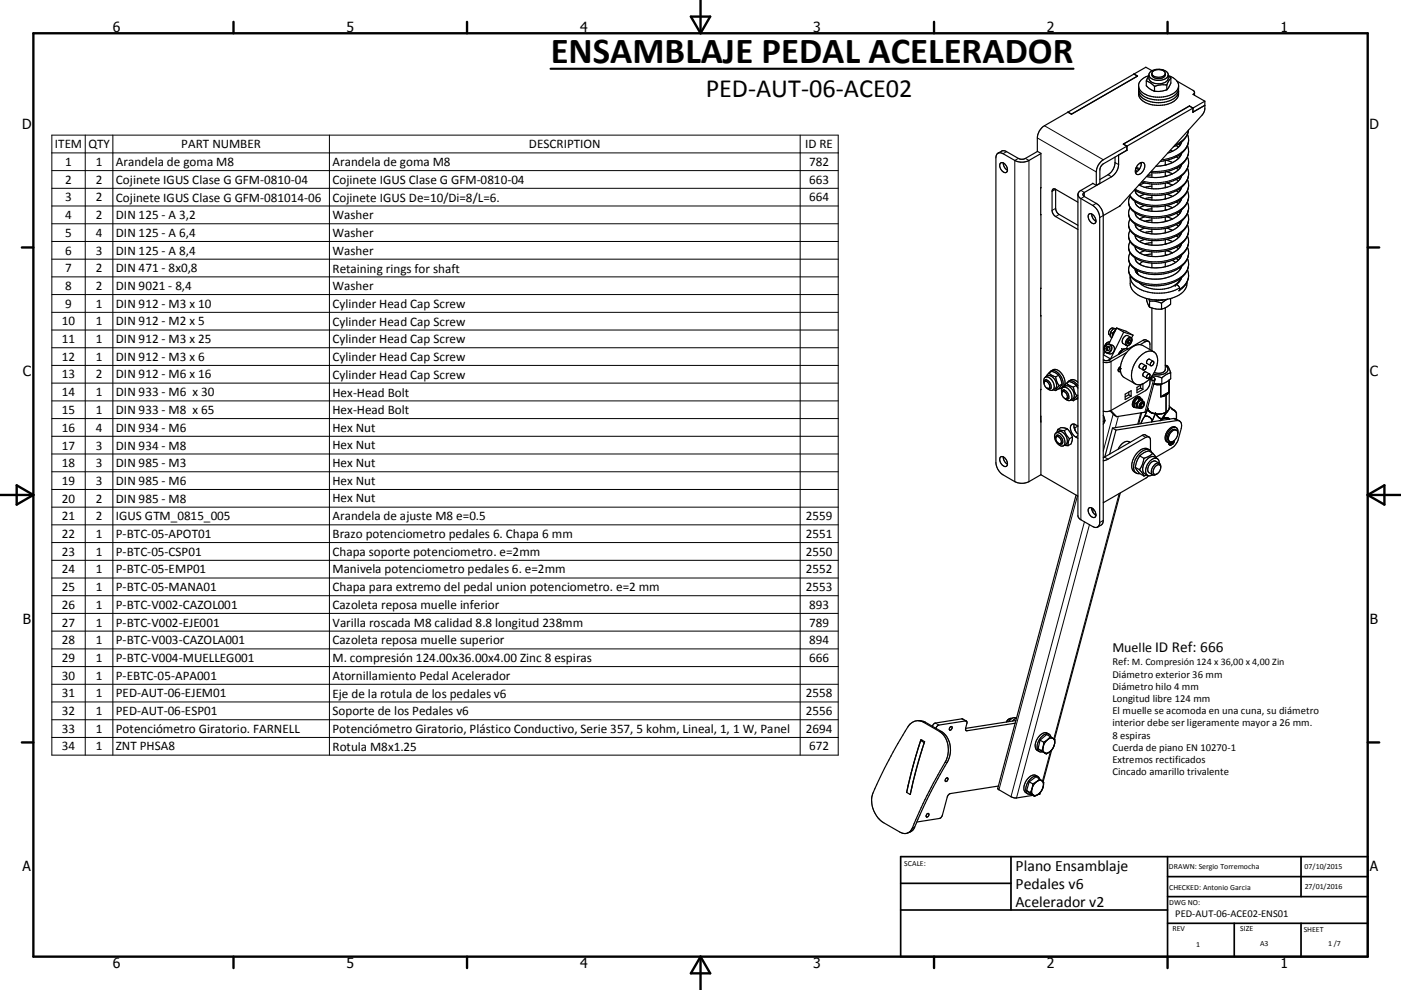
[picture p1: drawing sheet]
<svg xmlns="http://www.w3.org/2000/svg" width="420mm" height="297mm" viewBox="0 0 420 297" stroke-linecap="round" stroke-linejoin="round" font-family="sans-serif">
<defs><g id="words">
<text font-size="11" x="165.1" y="19.1">ENSAMBLAJE PEDAL ACELERADOR</text>
<text font-size="7.9" x="211.6" y="29">PED-AUT-06-ACE02</text>
<g font-size="4.7">
<text x="304.5" y="261.2">Plano Ensamblaje</text>
<text x="304.5" y="266.6">Pedales v6</text>
<text x="304.5" y="272">Acelerador v2</text>
</g>
<g font-size="4.2">
<text x="33.9" y="9.6">6</text>
<text x="103.9" y="9.6">5</text>
<text x="173.9" y="9.6">4</text>
<text x="243.8" y="9.6">3</text>
<text x="313.9" y="9.6">2</text>
<text x="383.9" y="9.6">1</text>
<text x="6.7" y="38.7">D</text>
<text x="410.5" y="38.7">D</text>
<text x="6.9" y="112.9">C</text>
<text x="410.7" y="112.9">C</text>
<text x="6.9" y="187.1">B</text>
<text x="410.7" y="187.1">B</text>
<text x="333.5" y="195.6">Muelle ID Ref: 666</text>
<text x="6.8" y="261.4">A</text>
<text x="410.7" y="261.4">A</text>
<text x="33.9" y="290.4">6</text>
<text x="103.9" y="290.4">5</text>
<text x="173.9" y="290.4">4</text>
<text x="243.8" y="290.4">3</text>
<text x="313.9" y="290.4">2</text>
<text x="383.9" y="290.4">1</text>
</g>
<g font-size="3.9">
<text x="16.4" y="44.4">ITEM</text>
<text x="26.5" y="44.4">QTY</text>
<text x="54.4" y="44.4">PART NUMBER</text>
<text x="158.6" y="44.4">DESCRIPTION</text>
<text x="241.4" y="44.4">ID RE</text>
<text x="19.6" y="49.8">1</text>
<text x="28.7" y="49.8">1</text>
<text x="34.7" y="49.9">Arandela de goma M8</text>
<text x="99.7" y="49.9">Arandela de goma M8</text>
<text x="242.6" y="49.8">782</text>
<text x="19.6" y="55.1">2</text>
<text x="28.7" y="55.1">2</text>
<text x="34.7" y="55.2">Cojinete IGUS Clase G GFM-0810-04</text>
<text x="99.7" y="55.2">Cojinete IGUS Clase G GFM-0810-04</text>
<text x="242.6" y="55.1">663</text>
<text x="19.6" y="60.5">3</text>
<text x="19.6" y="65.7">4</text>
<text x="28.7" y="60.5">2</text>
<text x="28.7" y="65.7">2</text>
<text x="34.7" y="60.5">Cojinete IGUS Clase G GFM-081014-06</text>
<text x="34.7" y="65.7">DIN 125 - A 3,2</text>
<text x="99.7" y="60.6">Cojinete IGUS De=10/Di=8/L=6.</text>
<text x="99.7" y="65.8">Washer</text>
<text x="242.6" y="60.5">664</text>
<text x="19.6" y="71">5</text>
<text x="28.7" y="71">4</text>
<text x="34.7" y="71">DIN 125 - A 6,4</text>
<text x="99.7" y="71.1">Washer</text>
<text x="19.6" y="76.4">6</text>
<text x="28.7" y="76.4">3</text>
<text x="34.7" y="76.4">DIN 125 - A 8,4</text>
<text x="99.7" y="76.5">Washer</text>
<text x="19.6" y="81.7">7</text>
<text x="28.7" y="81.7">2</text>
<text x="34.7" y="81.7">DIN 471 - 8x0,8</text>
<text x="99.7" y="81.8">Retaining rings for shaft</text>
<text x="19.6" y="87">8</text>
<text x="28.7" y="87">2</text>
<text x="34.7" y="87">DIN 9021 - 8,4</text>
<text x="99.7" y="87">Washer</text>
<text x="19.6" y="92.3">9</text>
<text x="28.7" y="92.3">1</text>
<text x="34.7" y="92.3">DIN 912 - M3 x 10</text>
<text x="99.7" y="92.4">Cylinder Head Cap Screw</text>
<text x="18.5" y="97.6">10</text>
<text x="28.7" y="97.6">1</text>
<text x="34.7" y="97.6">DIN 912 - M2 x 5</text>
<text x="99.7" y="97.7">Cylinder Head Cap Screw</text>
<text x="18.5" y="103">11</text>
<text x="28.7" y="103">1</text>
<text x="34.7" y="103">DIN 912 - M3 x 25</text>
<text x="99.7" y="103">Cylinder Head Cap Screw</text>
<text x="18.5" y="108.3">12</text>
<text x="18.5" y="113.5">13</text>
<text x="28.7" y="108.3">1</text>
<text x="28.7" y="113.5">2</text>
<text x="34.7" y="108.3">DIN 912 - M3 x 6</text>
<text x="34.7" y="113.5">DIN 912 - M6 x 16</text>
<text x="99.7" y="108.4">Cylinder Head Cap Screw</text>
<text x="99.7" y="113.6">Cylinder Head Cap Screw</text>
<text x="18.5" y="118.9">14</text>
<text x="28.7" y="118.9">1</text>
<text x="34.7" y="118.9">DIN 933 - M6 x 30</text>
<text x="99.7" y="119">Hex-Head Bolt</text>
<text x="18.5" y="124.2">15</text>
<text x="28.7" y="124.2">1</text>
<text x="34.7" y="124.2">DIN 933 - M8 x 65</text>
<text x="99.7" y="124.3">Hex-Head Bolt</text>
<text x="18.5" y="129.5">16</text>
<text x="28.7" y="129.5">4</text>
<text x="34.7" y="129.5">DIN 934 - M6</text>
<text x="99.7" y="129.5">Hex Nut</text>
<text x="18.5" y="134.9">17</text>
<text x="28.7" y="134.9">3</text>
<text x="34.7" y="134.9">DIN 934 - M8</text>
<text x="99.7" y="134.8">Hex Nut</text>
<text x="18.5" y="140.1">18</text>
<text x="28.7" y="140.1">3</text>
<text x="34.7" y="140.1">DIN 985 - M3</text>
<text x="99.7" y="140.1">Hex Nut</text>
<text x="18.5" y="145.5">19</text>
<text x="28.7" y="145.5">3</text>
<text x="34.7" y="145.5">DIN 985 - M6</text>
<text x="99.7" y="145.5">Hex Nut</text>
<text x="18.5" y="150.8">20</text>
<text x="28.7" y="150.8">2</text>
<text x="34.7" y="150.8">DIN 985 - M8</text>
<text x="99.7" y="150.7">Hex Nut</text>
<text x="18.5" y="156">21</text>
<text x="18.5" y="161.4">22</text>
<text x="28.7" y="156">2</text>
<text x="28.7" y="161.4">1</text>
<text x="34.7" y="156">IGUS GTM_0815_005</text>
<text x="34.7" y="161.4">P-BTC-05-APOT01</text>
<text x="99.7" y="156.1">Arandela de ajuste M8 e=0.5</text>
<text x="99.7" y="161.5">Brazo potenciometro pedales 6. Chapa 6 mm</text>
<text x="241.6" y="156">2559</text>
<text x="241.6" y="161.4">2551</text>
<text x="18.5" y="166.7">23</text>
<text x="28.7" y="166.7">1</text>
<text x="34.7" y="166.7">P-BTC-05-CSP01</text>
<text x="99.7" y="166.8">Chapa soporte potenciometro. e=2mm</text>
<text x="241.6" y="166.7">2550</text>
<text x="18.5" y="172">24</text>
<text x="28.7" y="172">1</text>
<text x="34.7" y="172">P-BTC-05-EMP01</text>
<text x="99.7" y="172">Manivela potenciometro pedales 6. e=2mm</text>
<text x="241.6" y="172">2552</text>
<text x="18.5" y="177.3">25</text>
<text x="28.7" y="177.3">1</text>
<text x="34.7" y="177.3">P-BTC-05-MANA01</text>
<text x="99.7" y="177.4">Chapa para extremo del pedal union potenciometro. e=2 mm</text>
<text x="241.6" y="177.3">2553</text>
<text x="18.5" y="182.6">26</text>
<text x="28.7" y="182.6">1</text>
<text x="34.7" y="182.6">P-BTC-V002-CAZOL001</text>
<text x="99.7" y="182.7">Cazoleta reposa muelle inferior</text>
<text x="242.6" y="182.6">893</text>
<text x="18.5" y="188">27</text>
<text x="28.7" y="188">1</text>
<text x="34.7" y="188">P-BTC-V002-EJE001</text>
<text x="99.7" y="188">Varilla roscada M8 calidad 8.8 longitud 238mm</text>
<text x="242.6" y="188">789</text>
<text x="18.5" y="193.3">28</text>
<text x="28.7" y="193.3">1</text>
<text x="34.7" y="193.3">P-BTC-V003-CAZOLA001</text>
<text x="99.7" y="193.3">Cazoleta reposa muelle superior</text>
<text x="242.6" y="193.3">894</text>
<text x="18.5" y="198.6">29</text>
<text x="18.5" y="203.9">30</text>
<text x="28.7" y="198.5">1</text>
<text x="28.7" y="203.9">1</text>
<text x="34.7" y="198.6">P-BTC-V004-MUELLEG001</text>
<text x="34.7" y="203.9">P-EBTC-05-APA001</text>
<text x="99.7" y="198.6">M. compresión 124.00x36.00x4.00 Zinc 8 espiras</text>
<text x="99.7" y="204">Atornillamiento Pedal Acelerador</text>
<text x="242.6" y="198.5">666</text>
<text x="18.5" y="209.2">31</text>
<text x="28.7" y="209.2">1</text>
<text x="34.7" y="209.2">PED-AUT-06-EJEM01</text>
<text x="99.7" y="209.3">Eje de la rotula de los pedales v6</text>
<text x="241.6" y="209.2">2558</text>
<text x="18.5" y="214.5">32</text>
<text x="28.7" y="214.5">1</text>
<text x="34.7" y="214.5">PED-AUT-06-ESP01</text>
<text x="99.7" y="214.6">Soporte de los Pedales v6</text>
<text x="241.6" y="214.5">2556</text>
<text x="18.5" y="219.8">33</text>
<text x="28.7" y="219.8">1</text>
<text x="34.7" y="220">Potenciómetro Giratorio. FARNELL</text>
<text x="99.7" y="220">Potenciómetro Giratorio, Plástico Conductivo, Serie 357, 5 kohm, Lineal, 1, 1 W, Panel</text>
<text x="241.6" y="219.8">2694</text>
<text x="18.5" y="225.1">34</text>
<text x="28.7" y="225.1">1</text>
<text x="34.7" y="225.1">ZNT PHSA8</text>
<text x="99.7" y="225.2">Rotula M8x1.25</text>
<text x="242.6" y="225.1">672</text>
</g>
<g font-size="3.2">
<text x="333.5" y="199.6">Ref: M. Compresión 124 x 36,00 x 4,00 Zin</text>
<text x="333.5" y="203.3">Diámetro exterior 36 mm</text>
<text x="333.5" y="206.9">Diámetro hilo 4 mm</text>
<text x="333.5" y="210.6">Longitud libre 124 mm</text>
<text x="333.5" y="214.3">El muelle se acomoda en una cuna, su diámetro</text>
<text x="333.5" y="217.9">interior debe ser ligeramente mayor a 26 mm.</text>
<text x="333.5" y="221.6">8 espiras</text>
<text x="333.5" y="225.2">Cuerda de piano EN 10270-1</text>
<text x="333.5" y="228.9">Extremos rectificados</text>
<text x="333.5" y="232.5">Cincado amarillo trivalente</text>
</g>
<text font-size="3.1" x="352.3" y="275.3">PED-AUT-06-ACE02-ENS01</text>
<g font-size="2.4">
<text x="271.1" y="259.7">SCALE:</text>
<text x="350.4" y="260.8">DRAWN: Sergio Torremocha</text>
<text x="391.1" y="260.6">07/10/2015</text>
<text x="350.5" y="267">CHECKED: Antonio Garcia</text>
<text x="391.2" y="266.7">27/01/2016</text>
<text x="350.5" y="271.4">DWG NO:</text>
<text x="351.5" y="279.3">REV</text>
<text x="371.9" y="279.4">SIZE</text>
<text x="390.9" y="279.6">SHEET</text>
<text x="358.6" y="284.1">1</text>
<text x="377.8" y="283.9">A3</text>
<text x="398.2" y="283.8">1 /7</text>
</g>
</g></defs>
<g fill="none" stroke="#000" stroke-width=".36">
<path d="M320.2 33.7l-7.1 4a4.5 4.5 0 0 0-2.1 3.7v4l1.1 .6-.1 10.3M320.2 33.6v.1M320.2 33.6l1.1 .6M340 22.2l1.1 .6-19.9 11.5M340 22.2l-19.8 11.4M341 22.8l-19.7 11.4M341.4 25.8a4.5 4.5 0 0 0 4.5 3.3 6.9 6.9 0 0 0 7.3-2.6l.1-.7M341.4 26.9a3.6 3.6 0 0 0 3.1 4.3 8.4 8.4 0 0 0 8.4-1.7l.4-1v-1.2M341.4 26.9a5.4 5.4 0 0 0 5.4 3.1 6.5 6.5 0 0 0 6.4-2.8l.1-.3M343.7 24.3l1.2 .6 1.2 1M343.7 24.3v1.4l1.2 1.1 1.2 .6M344.5 22.5v.3"/>
<path d="M344.5 22.8l-.8 1.5M344.5 22.7a3.6 3.6 0 0 0-3.1 4.2M344.8 21.6a3.9 3.9 0 0 1 5.4 .5l.1 1.4a3.2 3.2 0 0 1-4.2 1.5 1.97 1.97 0 0 1-1.6-1.5v-1.2zM345.3 22.1v.4M345.3 22.4a2.3 2.3 0 0 0 4.1 0M345.4 21.2l-1.9-1-3.5 2.1M346.1 25.9v1.5M349.4 22a2.32 2.32 0 0 1-4.1 .1M349.4 22a2.48 2.48 0 0 0-3.8-.5l-.3 .6M349.4 22.1v.4M349.8 25.5a7.4 7.4 0 0 0-3.7 .4M349.8 27a7.5 7.5 0 0 1-3.7 .4"/>
<path d="M349.8 25.5v1.5M350.3 22.6a3.7 3.7 0 0 1-5.3 .8l-.5-.6M351 23.4l-1.2 2.1M351 23.4l-.7-.7a3.5 3.5 0 0 1 3 4.2M351 23.4v1.5l-1.2 2.1M352.8 24.3l5.1 2.9 .2 .5M353.3 26.9a3.4 3.4 0 0 1-3.1 3.5 8.3 8.3 0 0 1-8.4-1.8l-.4-1M356.3 39a5.4 5.4 0 0 1-2 3.6M356.6 31.8l-19.8 11.4 1 .7M356.6 31.8h.1M356.6 31.8l1.1 .6M357.6 33.6h.1"/>
<path d="M357.7 32.4l-.1 1.3M358.1 27.7l-.4 .6 3.5 2.1M358.1 27.7v.9M361.2 30.4l-.1 2.8-.7 1.3-24.6 27.3-5 2.9M361.2 31.6l-3.6 2.1M361.2 30.4l-3.5 2M299.2 46h1.2l3.8 2.1a4.5 4.5 0 0 0 4.3 0l3.6-2M299.2 46l-.4 .5-.2 .8v91.8a4.7 4.7 0 0 0 2.1 3.4l3.5 2a4.7 4.7 0 0 0 4.3 0l3.6-2.1M299.9 49a1.52 1.52 0 0 1 2.1 1.5 .87 .87 0 0 1-.3 1.2 .87 .87 0 0 1-1.2-.4 2.11 2.11 0 0 1-.6-2.3zM300.8 48.9v.2a2.58 2.58 0 0 0 1.3 2M311.1 45.4l-4.4 2.4-1.2-.2-4.3-2.3-.7-.1-1.3 .8M312.1 56.3v8.1"/>
<path d="M316.5 56.8v5.7a2.26 2.26 0 0 0 1.1 1.8l5.6 3.3M316.5 56.8a.65 .65 0 0 0-.8-.1 .65 .65 0 0 0-.3 .7v5.7a2.37 2.37 0 0 0 1.1 1.9l6.7 3.8M316.5 56.8l6.7 3.9M323.2 58.3l.6 1.1 3.8 2.2a4.7 4.7 0 0 1 2.1 3.3v92.2l-.6 1M323.2 58.3v96.4l.2 .7 .7 .5 3.8 2.2h1.2M327.6 55.1l1.1 .5M327.7 55l-3.9 2.3-.6 1M334.3 47.1v2a4.8 4.8 0 0 1-2.1 3.3l-2.4 1.5M336.8 43.2v.1M336.8 43.2l19.8-11.4 1 .6-19.7 11.4M336.8 43.2l1.1 .6M337.8 45l.1 .1"/>
<path d="M337.8 43.9v1.2l-7 4.1a2.29 2.29 0 0 0-1 1.8v4l-1.1 .6M337.8 43.9l-7.3 4.2a4.6 4.6 0 0 0-1.8 3.5v4M337.9 45.1l-2.5 1.4v2.9a4.6 4.6 0 0 1-2.1 3.6l-8.2 4.7a.65 .65 0 0 0-.4 .6 .65 .65 0 0 0 .4 .7l3.6 2a4.6 4.6 0 0 1 2.1 3.7M337.9 43.8v1.3M338.6 58.6a7.9 7.9 0 0 0 7.2 3.4h1.2a12.2 12.2 0 0 0 7.3-2.5M338.8 58.9a3.7 3.7 0 0 0 2.1 5.3 13 13 0 0 0 8.9 .8M340.1 56.9a12.4 12.4 0 0 0 9.6 1.4M340.4 57.1a3.4 3.4 0 0 0 2.8 2.5M340.4 50.9l.4 .6M340.6 50.4l.9 .5M340.6 50.4l-.1 .1M340.6 57.2l-.2 .2"/>
<path d="M340.9 51.5l-.5 .2M341.3 49.3a1.02 1.02 0 0 1 1-.6 1.02 1.02 0 0 1 .9 .9 2.5 2.5 0 0 1-2.4 2.7 2.1 2.1 0 0 1 .5-3zM341.9 48.9l.3 .1M342.1 48.8l.1 .2M342.2 49a3.3 3.3 0 0 1-1.3 2.5M342.2 54.6a13.9 13.9 0 0 0 7.1 .4M343.2 58.3l-1.5 .6M343.2 54.9l-1.5 .6M343.2 59.6l2.2 .4M344.8 51.8h.6M345.3 51.8v1.4M345.3 55.2v1.4"/>
<path d="M345.3 58.6v1.4M345.3 59.3l-2.1 .3M345.3 52.5l-1.3 .1M345.3 55.9l-2.1 .3M349.4 48.2v1.3M349.4 51.6v1.3M349.4 55v1.3M349.4 58.3v1.4M349.4 49.3l.4 .1M349.4 52.7l.4 .1M349.4 56.1l.4 .1M349.4 59.5l.4 .1"/>
<path d="M349.8 58.3l1.7 .6M349.8 54.9l1.7 .6M349.8 51.5l1.7 .6M349.8 48.1l1.7 .7M350.9 45.1l.6 .3M351.5 52.1a12.3 12.3 0 0 1-7.8 .9M352.6 43.7l.7 .4M352.6 47.1l.7 .4M352.6 50.4l.7 .5M352.6 53.9l.7 .4M352.6 57.2l.7 .5M353.3 56.8l.4 .4"/>
<path d="M353.3 53.4l.4 .5M353.3 50l.4 .4M353.3 46.6l.4 .5M353.3 43.3l.4 .4M353.7 53.9a10.6 10.6 0 0 1-12.2 1.5M353.7 57.2a9.8 9.8 0 0 1-8.3 2.8M353.7 47a9.3 9.3 0 0 1-7.2 2.9M354.3 42.6l-2.5 1.5M354.3 46l-1.1 .7a12.9 12.9 0 0 1-5.4 1.7M354.3 52.8l-.6 1.1M354.3 42.6a5.7 5.7 0 0 1-4.2 3.4M354.3 59.5l-.6 1.1"/>
<path d="M354.3 56.1l-.6 1.1M354.3 49.4l-1 1.6-1.8 1.1M354.3 46l-.6 1M356 47.1a5.5 5.5 0 0 1-3.6 6.8l-3.1 1.1M356 40.3a4.8 4.8 0 0 1-1.7 5.7M356 50.4a5.4 5.4 0 0 1-3.5 6.9l-2.8 1M356 53.9a4.8 4.8 0 0 1-1.7 5.6M356 57.2a5.4 5.4 0 0 1-3.5 6.9l-2.7 .9M356 43.7a4.5 4.5 0 0 1 0 3.4M356 47.1a10.1 10.1 0 0 1-9.5 4.8l-1.1-.1M312 64.3l.1 .1M312.1 64.4v30.4"/>
<path d="M326.5 64.2a1.86 1.86 0 0 1 1.7 2.8 1.93 1.93 0 0 1-1.7-2.8zM327.3 64.2a2.51 2.51 0 0 0 1.3 2.2M330.8 64.7v91.4l-.3 1.1-1.4 .9M338.8 65.7a3.7 3.7 0 0 0 2.1 5.2 12.9 12.9 0 0 0 8.9 .9M338.8 62.3a3.8 3.8 0 0 0 2.5 5.4 13.5 13.5 0 0 0 8.5 .7M338.8 69.1a3.8 3.8 0 0 0 2.5 5.4 13.5 13.5 0 0 0 8.5 .7M338.8 72.5a3.8 3.8 0 0 0 2.5 5.4 13.5 13.5 0 0 0 12-.8M338.8 75.9a3.7 3.7 0 0 0 2.1 5.2M338.8 79.3a3.7 3.7 0 0 0 2.1 5.2l.7 .4M340.4 77.4a2.24 2.24 0 0 0 1.7 2.1l1.4 .5 1.9 .3M340.4 74a3.4 3.4 0 0 0 2.8 2.5M340.4 70.6a3.3 3.3 0 0 0 2.8 2.5"/>
<path d="M340.4 67.2v.7l.6 .7 2.2 1.2M340.4 63.9a3.4 3.4 0 0 0 2.8 2.5M340.4 60.5a3.4 3.4 0 0 0 2.8 2.5M340.6 60.6l-.2 .2M340.6 64l-.2 .2M340.6 67.4l-.2 .2M340.6 70.8l-.2 .1M340.6 74.2l-.2 .1M340.6 77.6l-.2 .1M342.6 78.4l-1 .9M343.2 75.2l-1.5 .7M343.2 71.8l-1.5 .7"/>
<path d="M343.2 68.4l-1.5 .7M343.2 73.1l2.2 .5M343.2 65.1l-1.5 .6M343.2 69.8l2.2 .4M343.2 61.6l-1.5 .7M343.2 66.4l2.2 .4M345.3 62v1.4M345.3 65.4v1.4M345.3 68.8v1.4M345.3 72.2v1.3M345.3 75.5v1.4M345.3 78.9v1.4"/>
<path d="M345.3 62.6l-2.1 .4M345.3 66l-2.1 .4M345.3 69.4l-2.1 .4M345.3 72.8l-2.1 .3M345.3 76.2l-2.1 .3M349.4 61.8v1.3M349.4 65.1v1.4M349.4 68.5v1.4M349.4 71.9v1.4M349.4 75.3v1.3M349.4 78.7v1.3M349.4 62.9l.4 .1"/>
<path d="M349.4 66.3l.4 .1M349.4 69.7l.4 .1M349.4 73.1l.4 .1M349.4 76.4l.4 .1M349.8 75.2l1.7 .7M349.8 71.8l1.7 .7M349.8 68.4l1.7 .7M349.8 65.1l1.7 .6M349.8 61.6l1.7 .7M351.4 78.1l1.1 .6M352.6 60.6l.7 .4M352.6 64l.7 .4"/>
<path d="M352.6 67.4l.7 .4M352.6 70.8l.7 .4M352.6 74.2l.7 .4M352.6 77.6l.7 .4M353.3 67l-1.6 .8-1.9 .6M353.3 70.4l-1.6 .8-1.9 .6M353.3 73.8l-1.2 .6-2.3 .8M353.3 77.1l.4 .5M353.3 73.7l.4 .5M353.3 70.4l.4 .4M353.3 67l.4 .4M353.3 63.6l.4 .4"/>
<path d="M353.3 60.2l.4 .4M353.7 77.5a9.6 9.6 0 0 1-8.3 2.8M353.7 74.2a10.7 10.7 0 0 1-10.5 2.3M353.7 70.8a9.1 9.1 0 0 1-6.6 2.8h-1.7M353.7 67.4a9.8 9.8 0 0 1-8.3 2.8M353.7 64l-.1 .2a9.4 9.4 0 0 1-6.5 2.6h-1.7M353.7 60.6a10.5 10.5 0 0 1-10.5 2.4M354.3 73.1l-.6 1.1M354.3 62.9l-.6 1.1M354.3 79.9a7.6 7.6 0 0 1-7.2 3.8h-1.4a6.8 6.8 0 0 1-5.3-2.3v-.6M354.3 76.5l-.6 1M354.3 69.7l-.6 1.1"/>
<path d="M354.3 66.3l-.6 1.1M356 60.6a5.1 5.1 0 0 1-2.7 6.4M356 64a5.2 5.2 0 0 1-2.7 6.4M356 67.4a4.4 4.4 0 0 1 0 3.3M356 70.8a5.1 5.1 0 0 1-2.7 6.3M356 74.2a5 5 0 0 1-2.3 6.1M356 77.6a5.4 5.4 0 0 1-3.5 6.8 13.8 13.8 0 0 1-10.9 .5M356 70.7l-.7 1.4-2 1.7M312 94.7v22.2M333 99.7l-.1 .5a.93 .93 0 0 0 .5 1.1M333 99.7l.5 .3M333.9 98.6a1.23 1.23 0 0 0-1.3 .4 1.23 1.23 0 0 0 0 1.4l.2 .2"/>
<path d="M334 98.6l-1 1.1M334 98.6h.7M334 98.6l.4 .2M334.4 99.1a2.55 2.55 0 0 0-.9 1.9v-1M334.4 98.8l.1 .1M334.4 98.8l-.9 1.2M334.8 98.4l-2.4 4.8M334.8 98.4l2.1 1.2M334.8 98.4l2.7 .9 2.2 1.3M336.9 99.6l-3.9 8.1M336.9 99.6l2.8 1M338.8 83.1v2a5.8 5.8 0 0 0 5.1 4.5l2.7 .4 2.1-.1"/>
<path d="M338.9 82.7a4.5 4.5 0 0 0 3.4 4.3 13.6 13.6 0 0 0 11.1-.5M340.8 81.1l.5 1.3M340.8 81.1v.9M343.7 89.6l.4 1.5 .5 1M344.4 89.7l.2 .6M344.6 92.1l2.2 .6h1.4M344.6 90.3h1.4l2.2 .7M344.6 90.3v1.8M345.3 92.4v12.8M346.2 90l2.1 .1M347.8 82.3h-.3M348.2 91v1.7"/>
<path d="M348.3 90v.1M348.7 89.9l-.4 .2M349.4 92.4v18.4a2.38 2.38 0 0 1-3.3 .9M350 89.8l-1.8 1.2M351 89.6v1.6l-1.1 .9-1.7 .6M352.5 85.5l-.2 .4M352.5 85.5a1.08 1.08 0 0 1 1 .6 1.08 1.08 0 0 1-.1 1.2M353.7 80.3a13.5 13.5 0 0 1-12.8 .8M353.7 80.3l.1 .5M353.8 83.6a6.4 6.4 0 0 1-6.6 3.2 8.2 8.2 0 0 1-5.6-1.9M354.3 83.2a4.1 4.1 0 0 1-1.8 2.3M355.9 84.7a4.8 4.8 0 0 1-3.9 4.5l-3.3 .7"/>
<path d="M356 81a5.2 5.2 0 0 1-2.5 6.2M312.1 116.8v9.9M313 114.9a1.13 1.13 0 0 1 .3-1.6 1.13 1.13 0 0 1 1.5 .2 2.63 2.63 0 0 1 .8 3.5M313 114.8a.7 .7 0 0 1 .8-.4 .7 .7 0 0 1 .6 .6 .79 .79 0 0 1 .4 .9 .79 .79 0 0 1-.8 .6M313.3 114.1a1.73 1.73 0 0 1 1.5 2.5M313.3 114.1a1.62 1.62 0 0 0 .4 2.2l.3 .2M313.4 113.2a2.01 2.01 0 0 1 3.2 1.3 1.67 1.67 0 0 1-1 2.5M313.7 113.8l-.4 .3M314 116.5l.7 .5h.9M314.1 116.6h.7M314.5 111.9l.8-.5 1.2 .5 .9 .7M314.5 111.9l-.9 1.2"/>
<path d="M314.5 111.9l2 1.2M314.7 111.8a1.43 1.43 0 0 1 2.4 0 3.7 3.7 0 0 1 1.2 4.5l-.9 .3M315.1 111.3a2.29 2.29 0 0 1 3.5 1.2 2.74 2.74 0 0 1 .1 3.6l-.6 .4M315.2 116.4l-.4 .2M315.8 116.9l.7 .3M316.5 113.1l.3 1.4 .7 1.2M317.4 112.6l.6 1.2 .4 1.4M317.4 112.6l-.9 .5M317.5 115.7l-1 1.5M318.3 117.8a1.82 1.82 0 0 0 1.1 1.8M318.3 117.8a.82 .82 0 0 1 1-.3 .82 .82 0 0 1 .5 .8 .73 .73 0 0 1 .3 .8 .73 .73 0 0 1-.7 .5M318.4 115.2l-1 1.5-.9 .5"/>
<path d="M318.4 115.2l-.9 .5M318.6 117.1a1.74 1.74 0 0 1 1.5 2.6M318.6 117.1l-.3 .7M318.7 116.2l-.5 .8 .1 .9M318.7 116.2a2.61 2.61 0 0 1 2.7 2.8l-.2 .8-.3 .3M318.7 116.2a2.02 2.02 0 0 1 3.2 1.4 1.67 1.67 0 0 1-1 2.5M319.1 116.9l-.5 .2M319.3 119.6l1 .6 .6-.1M319.4 119.6l.7 .1M319.8 115l-.9 1.1M319.8 115l.8 .6 1.2 .5M319.8 115l.8-.5 1.5 .6 .6 .5"/>
<path d="M320 114.8a1.74 1.74 0 0 1 2.9 .5l.3 .4M320.4 114.3a1.83 1.83 0 0 1 2.8 .4M320.6 119.5l-.5 .2M321.1 120l.7 .2M321.8 116.1l.4 1.5 .6 1.2M322.7 115.6l.5 .9M322.7 115.6l-.9 .5M322.8 118.8l-1 1.4M323.2 119.6l-.5 .1M323.2 119.1l-.5 .6-.9 .5M323.2 118.6l-.4 .2M331 104.9h.1"/>
<path d="M331 104.5h.1M331 104.9l.1 .1M331.1 104.7v.3M331.1 104.7l-.1 .2M331.1 105v.2M331.1 104.5v.2M331.3 105.5l-.5 1 2.2 1.2M331.6 104.6l.3 .2M331.9 104l.6-.1 .2 .6-.3 .6-.6 .1-.2-.6M331.9 104l-.3 .6M331.9 104l.3 .1M331.9 104.8l.2 .4"/>
<path d="M332.1 102.7a2.24 2.24 0 0 0-1.1 1.8M332.2 104.1l-.3 .7M332.4 103.2l1 .3a1.41 1.41 0 0 1 .7 1.7 1.41 1.41 0 0 1-1.6 1l-1.1-.6-.3-.6M332.4 103.2a1.4 1.4 0 0 0-1.3 1.3M332.5 104.1h-.3M332.7 102.6a1.94 1.94 0 0 0-1.7 1.9M332.7 107.6v.3M333 107.7h.1M335.3 110.9l.6-.3-.7 .4M335.9 110a.98 .98 0 0 0-.4 1.5l.4-.1M335.9 111.4l.2 .8 .7 .9 3.6 2.1M335.9 110v1.4"/>
<path d="M336.2 104.6l.5 .2M336.5 105.1l-.9 1.1M336.5 105.1l-1 1.1M336.7 104.8l-.9 .7-.5 .9M336.7 104.9l-.2 .2M336.9 104.8l-.2 .1M337.1 104.7l-.4 .1M337.2 100.9l.7-.3 1.1 .7a1.54 1.54 0 0 1 .1 1.6 1.54 1.54 0 0 1-1.4 .7l-1-.5a1.44 1.44 0 0 1 .5-2.2zM337.3 118.2l1.8-1v1.7l-1.8 1zM337.8 105.7l-4.9 2.9-1.2 .2-.9-.1M338 102.7l.2 .5 .5-.3M338.1 104.7l-.7-.1-.7 .3"/>
<path d="M338.1 104.7h.1M338.1 103.7l-.4 .9M338.2 102.7l.5 .2M338.2 102.7h-.2M338.4 118.4l.7 .5M338.4 118.4l-1.1 .7M338.4 117.6v.8M338.5 102h.1M338.5 102l.5 .3M338.5 102l-.3 .7M339 102.3l-.2-.4-.5 .2-.3 .6M339 102.3l-.3 .6"/>
<path d="M339.7 100.6l-.5 .8M340.9 116.2l1.8-1v1.6l-1.8 1zM341.1 119.5l-1 1.3M341.1 119.5l.9 .1 .5 .2M341.1 119.5l.4 .3M341.5 119.8l-.9 1.2M341.5 119.8h1M341.5 107.1a3.8 3.8 0 0 1 4.6-1.5 4.3 4.3 0 0 1 .4 5.1 6.7 6.7 0 0 1-5.3 4.7 2.78 2.78 0 0 1-1.9-3.8 9.1 9.1 0 0 1 2.2-4.5zM341.6 119.1a2.12 2.12 0 0 0-1.6 3.1M341.6 119.1l.5 .5M341.6 119.1a2.03 2.03 0 0 0-1.8 3l.2 .1M341.6 119.1l.2 .1"/>
<path d="M341.8 103.4l1.6-.9a.86 .86 0 0 1 .9-.1 .86 .86 0 0 1 .5 .9v1.6M341.9 116.4l-1 .6M341.9 116.4l.8 .4M341.9 115.6v.8M342.5 119.8l.1 .5M343.5 109.7a.83 .83 0 0 1 0 .9 .83 .83 0 0 1-.7 .4M343.5 109.7a.88 .88 0 0 0-.7 1.3M343.5 109.7l-1.1-.6a.87 .87 0 0 0-.8 1.3l1.2 .6M344.4 102.4l-.9-.4h-.6l-10.5 6a1.49 1.49 0 0 1-1.6-.1M344.6 112.2a.88 .88 0 0 0-.7 1.3M344.6 112.2a.82 .82 0 0 1 .1 .9 .82 .82 0 0 1-.8 .4M344.7 112.2l-1.2-.6a.86 .86 0 0 0-.7 1.3l1.1 .6"/>
<path d="M344.8 113.5v1.3a3.2 3.2 0 0 1-1.4 2.4l-10.3 5.9M345 113.3v.2M345 113.5l-.2 .1M345 113.5v.3M345 113.2l.3 .5-.5 .1M345.3 112.9l.8 .5 .2 .4M345.4 112.8l1.4 .1 1.5 .5M345.7 108.4a.83 .83 0 0 1-.7 1.3M345.7 108.4a.88 .88 0 0 0-.7 1.3M345.8 108.4l-1.2-.6a.84 .84 0 0 0-.7 1.3l1.1 .6M345.9 115.2l2.1 .2M345.9 105.6l-3.3-2a4 4 0 0 0-4.6 1.8 8.8 8.8 0 0 0-2.1 4.6"/>
<path d="M346 115l2.3 .2M346.3 113.9l-2.6 9.6-8.9 1.5M346.3 113.8l-.3 .3-1.2 .2M348 115.4v3.6M348.3 113.4v1.8M348.4 119h-.4M348.4 115.1l-.4 .3M349.4 109.7a1.32 1.32 0 0 1 .7 1.5 1.32 1.32 0 0 1-1.3 1 4.6 4.6 0 0 1-3 0M349.4 109.5a2.88 2.88 0 0 1 1.6 2.3M349.6 118.5v5.2M349.6 118.5l-1.2 .5M349.8 118.4l-.2 .1"/>
<path d="M350.4 117.8l-1 .8-1 .4M350.4 117.9l-.4 .4M350.5 114.1v3.5M350.5 117.6l-.1 .2M350.5 117.6l-2.5 1.4M350.6 114v8.4l-.3 .7M351 111.8v1.8l-1.4 1-1.3 .6M351 111.8l-1.4 .6-1.3 1M299.9 137.2a1.52 1.52 0 0 1 2.1 1.5 .87 .87 0 0 1-.3 1.2 .87 .87 0 0 1-1.2-.4 2.14 2.14 0 0 1-.6-2.3zM300.8 137.1a2.46 2.46 0 0 0 1.3 2.2M312 124.8l.1 17.6M316.5 131.6l.3 .9 .6 .5"/>
<path d="M316.5 131.6a.69 .69 0 0 1 .7-.7 .69 .69 0 0 1 .7 .7 .81 .81 0 0 1 .4 .8 .81 .81 0 0 1-.7 .7l-.2-.1M316.6 129.9a2.65 2.65 0 0 1 2.7 3l-.5 .8M316.6 129.9a2.62 2.62 0 0 0 2 3.9l.2-.1M316.6 129.9a1.99 1.99 0 0 1 3.2 1.3 1.66 1.66 0 0 1-1 2.5M316.8 130.6l-.3 .9M316.8 130.6a1.75 1.75 0 0 1 1.5 2.6M317 130.5l-.2 .1M317.2 128.8l1.9 .4M317.2 128.8l-.4 .9M317.4 133l.9 .2M318.5 133.1l-.2 .1M319.1 133.6l1.1 .1"/>
<path d="M319.1 129.2l.6 1.3 .9 1.1M320 128.7l-2-.4-.8 .5M320 128.7l.9 1.1 .6 1.3M320 128.7l-.9 .5M320.6 131.6l-.4 2.1M321.5 131.1l-.4 2.1-.9 .5M321.5 131.1l-.9 .5M322 127.2l1.2 .6-1 .6M322 127.2a1.12 1.12 0 0 0-1 .6 1.12 1.12 0 0 0 0 1.2 3.8 3.8 0 0 0 2.2 2.5M322 127.2a3.3 3.3 0 0 0 1.2 3M322 128.3l.2 .1M322.2 128.4l.2 .8"/>
<path d="M330.8 124.6l.5 1.5M331.3 126.1l-.5 1.2M331.3 126.1l-.5 .3M332.8 123.3l1.3 1.3 .7 .4M332.9 123.3l-.9 .2-1.2-.2M333.1 123.2l1.7 1.8M333.1 123.1l-.2 .2M333.5 128.4l1.1 .6M333.5 128.4l-2.3 8.7M334.6 129l18.3-2.8a1.41 1.41 0 0 1 1.3 2l-.9 3.5a4.9 4.9 0 0 1-2 2.7l-4.7 2.8M334.6 129l-1.9 7.2M338.2 132.4l.5 .3"/>
<path d="M338.8 132.7a2.24 2.24 0 0 0-3.2 1.3l-.4 .8M340 122.2l.5 .1M340.1 120.8v1.2l.5 .3M340.1 120.8l.5 .2M340.6 121v1.3M340.6 122.3l.9 .1M341.7 136.8l-.9 1.6-.4 1.8M341.7 136.8l1.3 .7M342 120.8a.64 .64 0 0 1 .9-.2 .64 .64 0 0 1 .1 .9 .91 .91 0 0 1-.5 .9 .91 .91 0 0 1-.9-.1v-.8zM342.2 121.4l.4-.3a.49 .49 0 0 1 .2 .7 .49 .49 0 0 1-.8 .1zM342.3 123.8l-.9 3.4M342.6 120.9l.3 .4"/>
<path d="M342.6 120.9l-.5 .2-.3 .7M342.6 120.8a.74 .74 0 0 0-.7 .6 .74 .74 0 0 0 .3 .8l.3-.1M342.6 120.8l.1 .1M342.9 120.5l-.6-.3a1.32 1.32 0 0 0-1.1 2l.5 .3M343 137.5l-.5 1.8-.9 1.6M343.2 124.9a1.98 1.98 0 0 1 2.3 1.3M343.2 124.9l-1.2 2.2M344 122.9h-.1M344 122.3l.1 .4M344.3 123.1l.8 .7M344.3 123.1l-.1-.5-1 2.3M344.3 123.1l.2 .2"/>
<path d="M344.5 123.3l.6 .5M344.5 123.3l1.6 .8M344.5 131.1l-1.2-.7-.9 .2-11.6 6.7M344.7 135a2.84 2.84 0 0 0-4.1 1.2 4.3 4.3 0 0 0-.7 5.2l.8 .5M344.9 135.2v-3.2a.86 .86 0 0 0-.4-.9 .86 .86 0 0 0-1 .1l-11.3 6.6-1.4 .4M344.9 138.2a1.42 1.42 0 0 1 1.4-.7 1.42 1.42 0 0 1 1.2 .8l.1 .7-1.1-.6a2.39 2.39 0 0 0-2.2 3.2l1.3 .9a1.31 1.31 0 0 1-1.7 0 1.31 1.31 0 0 1-.4-1.6 4.5 4.5 0 0 1 1.4-2.7zM345.1 123.8l1 .3M345.3 135.8a1.92 1.92 0 0 0-3.3-.1 5 5 0 0 0-1.6 6l.4 .3 .9 .1M345.5 126.2l-.3 .4M345.6 136l1 1.2M345.6 136l-1.1 .9-1.5 .6M345.6 136l-1.2-.7-1.6 .6-1.1 .9"/>
<path d="M346.3 139.3a.92 .92 0 0 1 1-.4 .92 .92 0 0 1 .7 .7 2.37 2.37 0 0 1-2.3 2.9 2.13 2.13 0 0 1 .6-3.2zM346.5 123.9l-1 2.3M346.5 123.9l-.4 .2M346.5 124.2l1.1 1.2 .8 .1M346.5 123.9v.3M346.6 137.2l.1 .3M347 137.6l-.9-.5a3.1 3.1 0 0 0-3.4 2.8 1.95 1.95 0 0 0 .5 2.2l.8 .5M348.2 125.9l-.4 .3M348.7 125.6l-.3 .1M348.8 125.6l-.4 .1M349.1 125.4l-.4 .2M349.6 123.7l-1.2 1.8"/>
<path d="M349.6 123.7a5 5 0 0 1-3.1 .5M349.7 125.3l-.6 .1M349.7 125.3l1 .4M350.3 123.1l-.7 .6M350.3 123.1l-1.9 2.4M350.3 125.5l.3 .3M350.4 132.8v.4l.4 .4M350.5 125.8a2.14 2.14 0 0 0-2.7 .4M350.6 121.8l.8 1 1.3 1.1v1.9M350.9 133.1l.2 .1M351 122.3l1.4 1.1M351.1 133.2v.4l-.3-.1"/>
<path d="M351.1 132.6l-.2 .5M351.3 132.8v.4l.2 .1M351.3 132.8l.2 .1M351.4 132.5l-.1 .3M351.5 132.9v.4M351.7 132.4l-.3 .1M351.7 132.4l-.2 .5M352.1 132.2l-.1 .5-.5 .6M352.6 128.3a2.86 2.86 0 0 0-3 2.7 1.26 1.26 0 0 0 1 1.8l.2 .7M352.6 128.3l.5 .5v1.2M352.7 128.3a2.12 2.12 0 0 0-3 1.5 1.9 1.9 0 0 0 .4 2.9M352.7 129.1a1.86 1.86 0 0 0-2.6 1.6 1.29 1.29 0 0 0 .6 1.8"/>
<path d="M353.1 130a.97 .97 0 0 0-.7-1.1 .97 .97 0 0 0-1.1 .6 2.07 2.07 0 0 0-.5 3h.6M353.1 130a3.1 3.1 0 0 1-1.4 2.4M353.6 126.3l-1.2-.7h-.6l-18.3 2.8M312.1 142.4l11.1 6.4M322.6 148.5l-23.5 88 .4 .4 4.6 2.5 5.6-.8M327.3 152.4a.84 .84 0 0 0-1 .3 .84 .84 0 0 0 0 1 1.64 1.64 0 0 0 2.1 1.4l.2-.6M327.3 152.4a2.57 2.57 0 0 1 1.3 2.1M327.3 152.4a2.43 2.43 0 0 0 1.3 2.2M327.7 152.6l-.4 .2M335.9 147.9l-19.8 73.9M340.4 140.2l1.3 1.9M340.4 140.2l1.2 .7"/>
<path d="M341.6 140.9l1.4 1.9M341.7 142.1l1.3 .7M343.8 142.5l-.8 .3M344.3 142.7l-.6 .6-12.9 7.5M346.8 142.2l-.2 .1M348 140.1a.82 .82 0 0 0-.8-.7 .82 .82 0 0 0-.8 .6 1.56 1.56 0 0 0-.2 2.3h.4M275.3 216.2l-1.5 .3-1 .8a140.1 140.1 0 0 0-11.2 20.8l-.3 1.5 .1 1.6a8.2 8.2 0 0 0 3.5 5.6l5.1 3a2.43 2.43 0 0 0 2.1 .1M275.3 216.2l1.2 .3 5.1 2.9a7.1 7.1 0 0 1 1.7 9.3 228 228 0 0 0-10.3 20.6l-.9 .6M275.3 216.2l1.8 .3 5.1 2.9a7 7 0 0 1 1.8 9.3 180.3 180.3 0 0 0-10.2 20.2l-.6 .5-1.1 .5M284.9 218.1a.36 .36 0 0 1 .6 0 .36 .36 0 0 1-.1 .5l-.1 .2a.38 .38 0 0 1-.6 .2 .38 .38 0 0 1 0-.6zM289.7 216.3l.2 .6-.4 1.9 .3 .4 14.5-2.2M289.7 216.3l-8.2 1.2-.6 .4-.3 .6"/>
<path d="M289.7 216.3l-1.3-.6-8.1 1.2-.8 1M302.4 215.8l-.7 .8M302.4 215.8l-.6 .8M303.3 215.6l-.9 .2M303.4 215.5l-1 1M304.6 216.2l-15.1 2.3M304.6 215.4l-.5-.1-.7 .2M304.7 215.4l-1.2 .9M304.7 215.4h.1M304.7 215.4l.1 .1M271.8 237.7l1.1 .7M273.4 236.2l-.5 2.2"/>
<path d="M273.8 234.4l3.4-11.9-1.1-.6-2.1 7-2.2 8.8M274.9 225.9l-3.1 11.8M276 222.2l-.7 2.2M276 222.2l1.1 .6M276.5 222.1l-.5 .1M277.1 222.8h.1M277.1 222.8l-2.7 8.9-1.5 6.7M283.7 233.5l.1-.1a.51 .51 0 0 1 .5 .5 .51 .51 0 0 1-.5 .5l-.2 .1a.53 .53 0 0 1-.3-.5 .53 .53 0 0 1 .4-.5zM299.3 235.8l-14.5 2.3-.7 .8-1.6 5.6-.4 .8-.5 .2-6.7 1.1M307.8 237.2l2.3 1.7M307.8 237.2l1.1 .6M308.6 234.6l1 .6"/>
<path d="M308.6 234.6l-.8 2.6M308.9 237.8l.8 .6M309.3 236.9l-.4 .9M309.4 236.9l-.1 .9 .4 .6M309.4 236.6v.3M309.6 235.2l-.2 1.4M309.7 238.4l.4 .5M309.7 238.4l.4 .2h.7M310.8 234.5l-.7 .8-.7 1.3M310.8 234.5l-1.2 .7M310.8 238.6l-.7 .3M311.2 233a2.3 2.3 0 0 0-3.5 1.2 2.75 2.75 0 0 0-.1 3.6l.6 .4"/>
<path d="M311.2 224.6l2.5 1.6M311.2 224.6l1.1 .7M311.5 225.5h1.1M311.6 238.1l-.8 .5M311.7 233.7l.9 .8M311.7 233.7l-.9 .8M311.7 233.7l-1.1-.6-2 1.5M311.7 233.7a1.46 1.46 0 0 0-1.3-.9 1.46 1.46 0 0 0-1.4 .8 3.5 3.5 0 0 0-1 4.5l1 .2M311.8 222.1l1.1 .6M311.8 222.1l-.6 2.5M311.9 237.7l-.2 .5-.6 .2M312.3 225.3l.7 .4"/>
<path d="M312.6 234.5l.3 .3v.4M312.6 234.5a1.24 1.24 0 0 0-1.8 0M312.6 234.5l.2 .7M312.7 236.2l-.5 1.2-.6 .7M312.7 236.2l-1.1 1.8M312.8 224.1l-.5 1.2M312.8 224.1l-.1 .9 .3 .7M312.8 235.2l-.1 1M312.9 235.2l-.2 1M312.9 222.7l-.1 1.4M313 225.7l.2 .1M313.2 225.8l.5 .4"/>
<path d="M313.8 222.1l-.9 .6M313.8 222.2l-.7 .8-.3 1.1M314.3 221.7l-.5 .4M314.5 220.3a2.83 2.83 0 0 0-3.2 2.1 2.49 2.49 0 0 0 .2 3.1M314.5 220.3l.6 .8M314.5 220.3a2.3 2.3 0 0 0-3.4 1.2 2.74 2.74 0 0 0-.1 3.7l.5 .3M314.6 225.6l-.8 .4-.6-.2M314.6 225.6l-.9 .6M314.9 221l-.6 .7M314.9 221l.6 .4M314.9 221l-1.1-.6-2 1.7M315.1 225.2l-.5 .4"/>
<path d="M315.3 225l-2.6 9.6M315.3 225l-.2 .2M315.5 221.4l.2 .1M315.5 221.4l-1.2 .3M315.7 221.5l.6 .4-.1 .8M315.7 221.5l.4 .6 .1 .6M316.1 223.3l-.8 1.7M316.1 223.3l-.3 1-.7 .9M316.2 222.7l-.1 .6M278 244.2l.1-.1a.54 .54 0 0 1 .5 .6 .54 .54 0 0 1-.7 .4 .53 .53 0 0 1-.3-.4 .53 .53 0 0 1 .4-.5z"/>
</g>
<g fill="none" stroke="#000" stroke-width=".3">
<path d="M313.1 37.7l17.7 10.2M356.3 39a6 6 0 0 1-4 4.5M15.5 40.5h235.8v186.1h-235.8zM15.5 45.9h235.8M15.5 51.2h235.8M15.5 56.5h235.8M25.6 40.5v186.1M33.8 40.5v186.1M98.8 40.5v186.1M239.9 40.5v186.1M301.8 45.5l-1.1 .6M305.3 47.5l-1.1 .6v96.4"/>
<path d="M307.4 47.5l1.1 .6v96.4M311 41.4l17.7 10.2M316.5 56.8l-1.1 .6M324.1 57.1l1 .6v1.3l-1 .6v96.3M332.2 52.4l1.1 .6M334.3 48.7l1.1 .7M340.7 50.2l1 .4M356.3 42a6.3 6.3 0 0 1-4.9 5.2l-3.1 .8M356.3 45.4a6.1 6.1 0 0 1-4.7 5.1l-2.9 .8-3.6 .1M356.3 55.5a6.4 6.4 0 0 1-5 5.3 14.5 14.5 0 0 1-9.5 0l-1.9-1-1.2-1.3M356.3 58.9a6.2 6.2 0 0 1-4.7 5.2 12.6 12.6 0 0 1-12.4-1.5l-.6-.8-.2-1.2M356.3 52.1a6.2 6.2 0 0 1-4.7 5.2 14 14 0 0 1-11.3-.6"/>
<path d="M356.3 48.8a6.3 6.3 0 0 1-5.2 5.3l-.5 .2a15.2 15.2 0 0 1-8.1 0M15.5 61.8h235.8M15.5 67.1h235.8M15.5 72.4h235.8M15.5 77.8h235.8M316.5 62.5l-1.1 .6M317.6 64.3l-1.1 .7M328.7 61l-1.1 .6M330.8 64.7l-1.1 .6M356.3 62.3a6.7 6.7 0 0 1-5.5 5.4 12.2 12.2 0 0 1-11.6-1.7l-.6-.9-.2-1.1M356.3 65.7a6.4 6.4 0 0 1-5.1 5.3 12.8 12.8 0 0 1-11.8-1.4l-.8-1.1-.2-1.1M356.3 69.1a6.1 6.1 0 0 1-4.7 5.1 12.8 12.8 0 0 1-12.2-1.2l-.8-1.1-.2-1.1"/>
<path d="M356.3 72.5a6.2 6.2 0 0 1-4.7 5.1l-2.9 .8-3.1 .1a7.8 7.8 0 0 1-7.1-3.4l-.1-.9M356.3 75.9a6.1 6.1 0 0 1-4.7 5.1 12.8 12.8 0 0 1-12.2-1.2l-.8-1.1-.2-1.1M356.3 79.3a6.2 6.2 0 0 1-4.7 5.1 12.6 12.6 0 0 1-12.2-1.3l-.2-.2a2.66 2.66 0 0 1-.8-1.9M15.5 83.1h235.8M15.5 88.4h235.8M15.5 93.7h235.8M15.5 99h235.8M356.3 82.7l-.2 1.4-.4 .7-2 1.9M15.5 104.3h235.8M15.5 109.6h235.8M15.5 114.9h235.8M331 108l-.2 .2"/>
<path d="M331.5 103.7a1.04 1.04 0 0 1 1.5 .1 1.04 1.04 0 0 1-.1 1.5 1.02 1.02 0 0 1-1.5 .2 1.02 1.02 0 0 1-.1-1.6zM332.4 108l.7 .4v14.7M332.7 103.3a1.41 1.41 0 0 1 .6 1.6 1.41 1.41 0 0 1-1.5 1M333.5 100.7h.1M335.2 111.1l.7 .3M335.9 110.6h.1M338.2 101.7a.67 .67 0 0 1 1-.2 .67 .67 0 0 1 0 1 .94 .94 0 0 1-.5 .9 .94 .94 0 0 1-1.1-.1l.2-.9zM339 101.3a1.6 1.6 0 0 0-1.3 2.3M342.7 102.1l.7 .4M345 113.3h.1M345.1 113.7l.7 .5-2.6 9.5M345.7 113.1l-.7 .1"/>
<path d="M15.5 120.3h235.8M15.5 125.6h235.8M15.5 130.9h235.8M15.5 136.2h235.8M323.2 130.7l-.7 .4M331.1 137.1l1.1 .7M333.7 124.2l-2.9 11.1M335.3 124.9l-.9 3.4M342 123.9l-.9 3.3M342.4 130.6l1.1 .6M350.3 133l.3 .1M351.8 125.6l1.1 .6"/>
<path d="M15.5 141.5h235.8M15.5 146.8h235.8M15.5 152.2h235.8M15.5 157.5h235.8M323 148.8l-23.5 88.1M325.1 156.5l-22 82.5M326.6 157.4l-21.8 82M327.8 152.8l-.2 .8M330.8 156.1l-1.1 .6M335.5 148.1l-19.6 73.6M15.5 162.8h235.8M15.5 168.1h235.8"/>
<path d="M15.5 173.4h235.8M15.5 178.7h235.8M15.5 184h235.8M15.5 189.3h235.8M15.5 194.7h235.8M15.5 200h235.8M15.5 205.3h235.8M15.5 210.6h235.8M15.5 215.9h235.8M276.8 216.6l.6 .1M280.4 216.9l1.1 .6M281.6 219.4h.6"/>
<path d="M288.4 215.7l1.1 .6M289.5 219l.4 .2M15.5 221.2h235.8M284 228.7h-.7M311.5 238.1v.2M314.9 225.4l-2.4 9M274.2 248.1l-.6 .2"/>
</g>
<g fill="#000">
<circle cx="335.9" cy="110.6" r=".18"/>
<circle cx="348.8" cy="125.2" r=".18"/>
<circle cx="349.7" cy="123.6" r=".18"/>
</g>
<path d="M165.1 20.6h156.7" fill="none" stroke="#000" stroke-width=".64"/>
<g fill="none" stroke="#000" stroke-width=".71">
<path d="M10 10h400v277h-400zM70 6.6v3.4M140 6.6v3.4M207.1 5h5.8l-2.9 5zM210 0v10M280 6.6v3.4M350 6.6v3.4M6.6 74.2h3.4M410 74.2h3.5M0 148.5h10M5 145.6l5 2.9-5 2.9zM410 148.5h10.1"/>
<path d="M410 148.5l5.1-2.9v5.8zM6.6 222.7h3.4M410 222.7h3.5M70 287v3.4M140 287v3.4M210 287v10M210 287l2.9 5h-5.8zM280 287v3.4M350 287v3.4"/>
</g>
<path d="M270 257h140v30h-140zM303.1 257v16M350 257v30M390.1 257v12M270 265h33.1M270 273h80M350 277h60M350 269h60M350 263h60M370 277v10M390.1 277v10" fill="none" stroke="#000" stroke-width=".51"/>
<use href="#words"/>
</svg>
